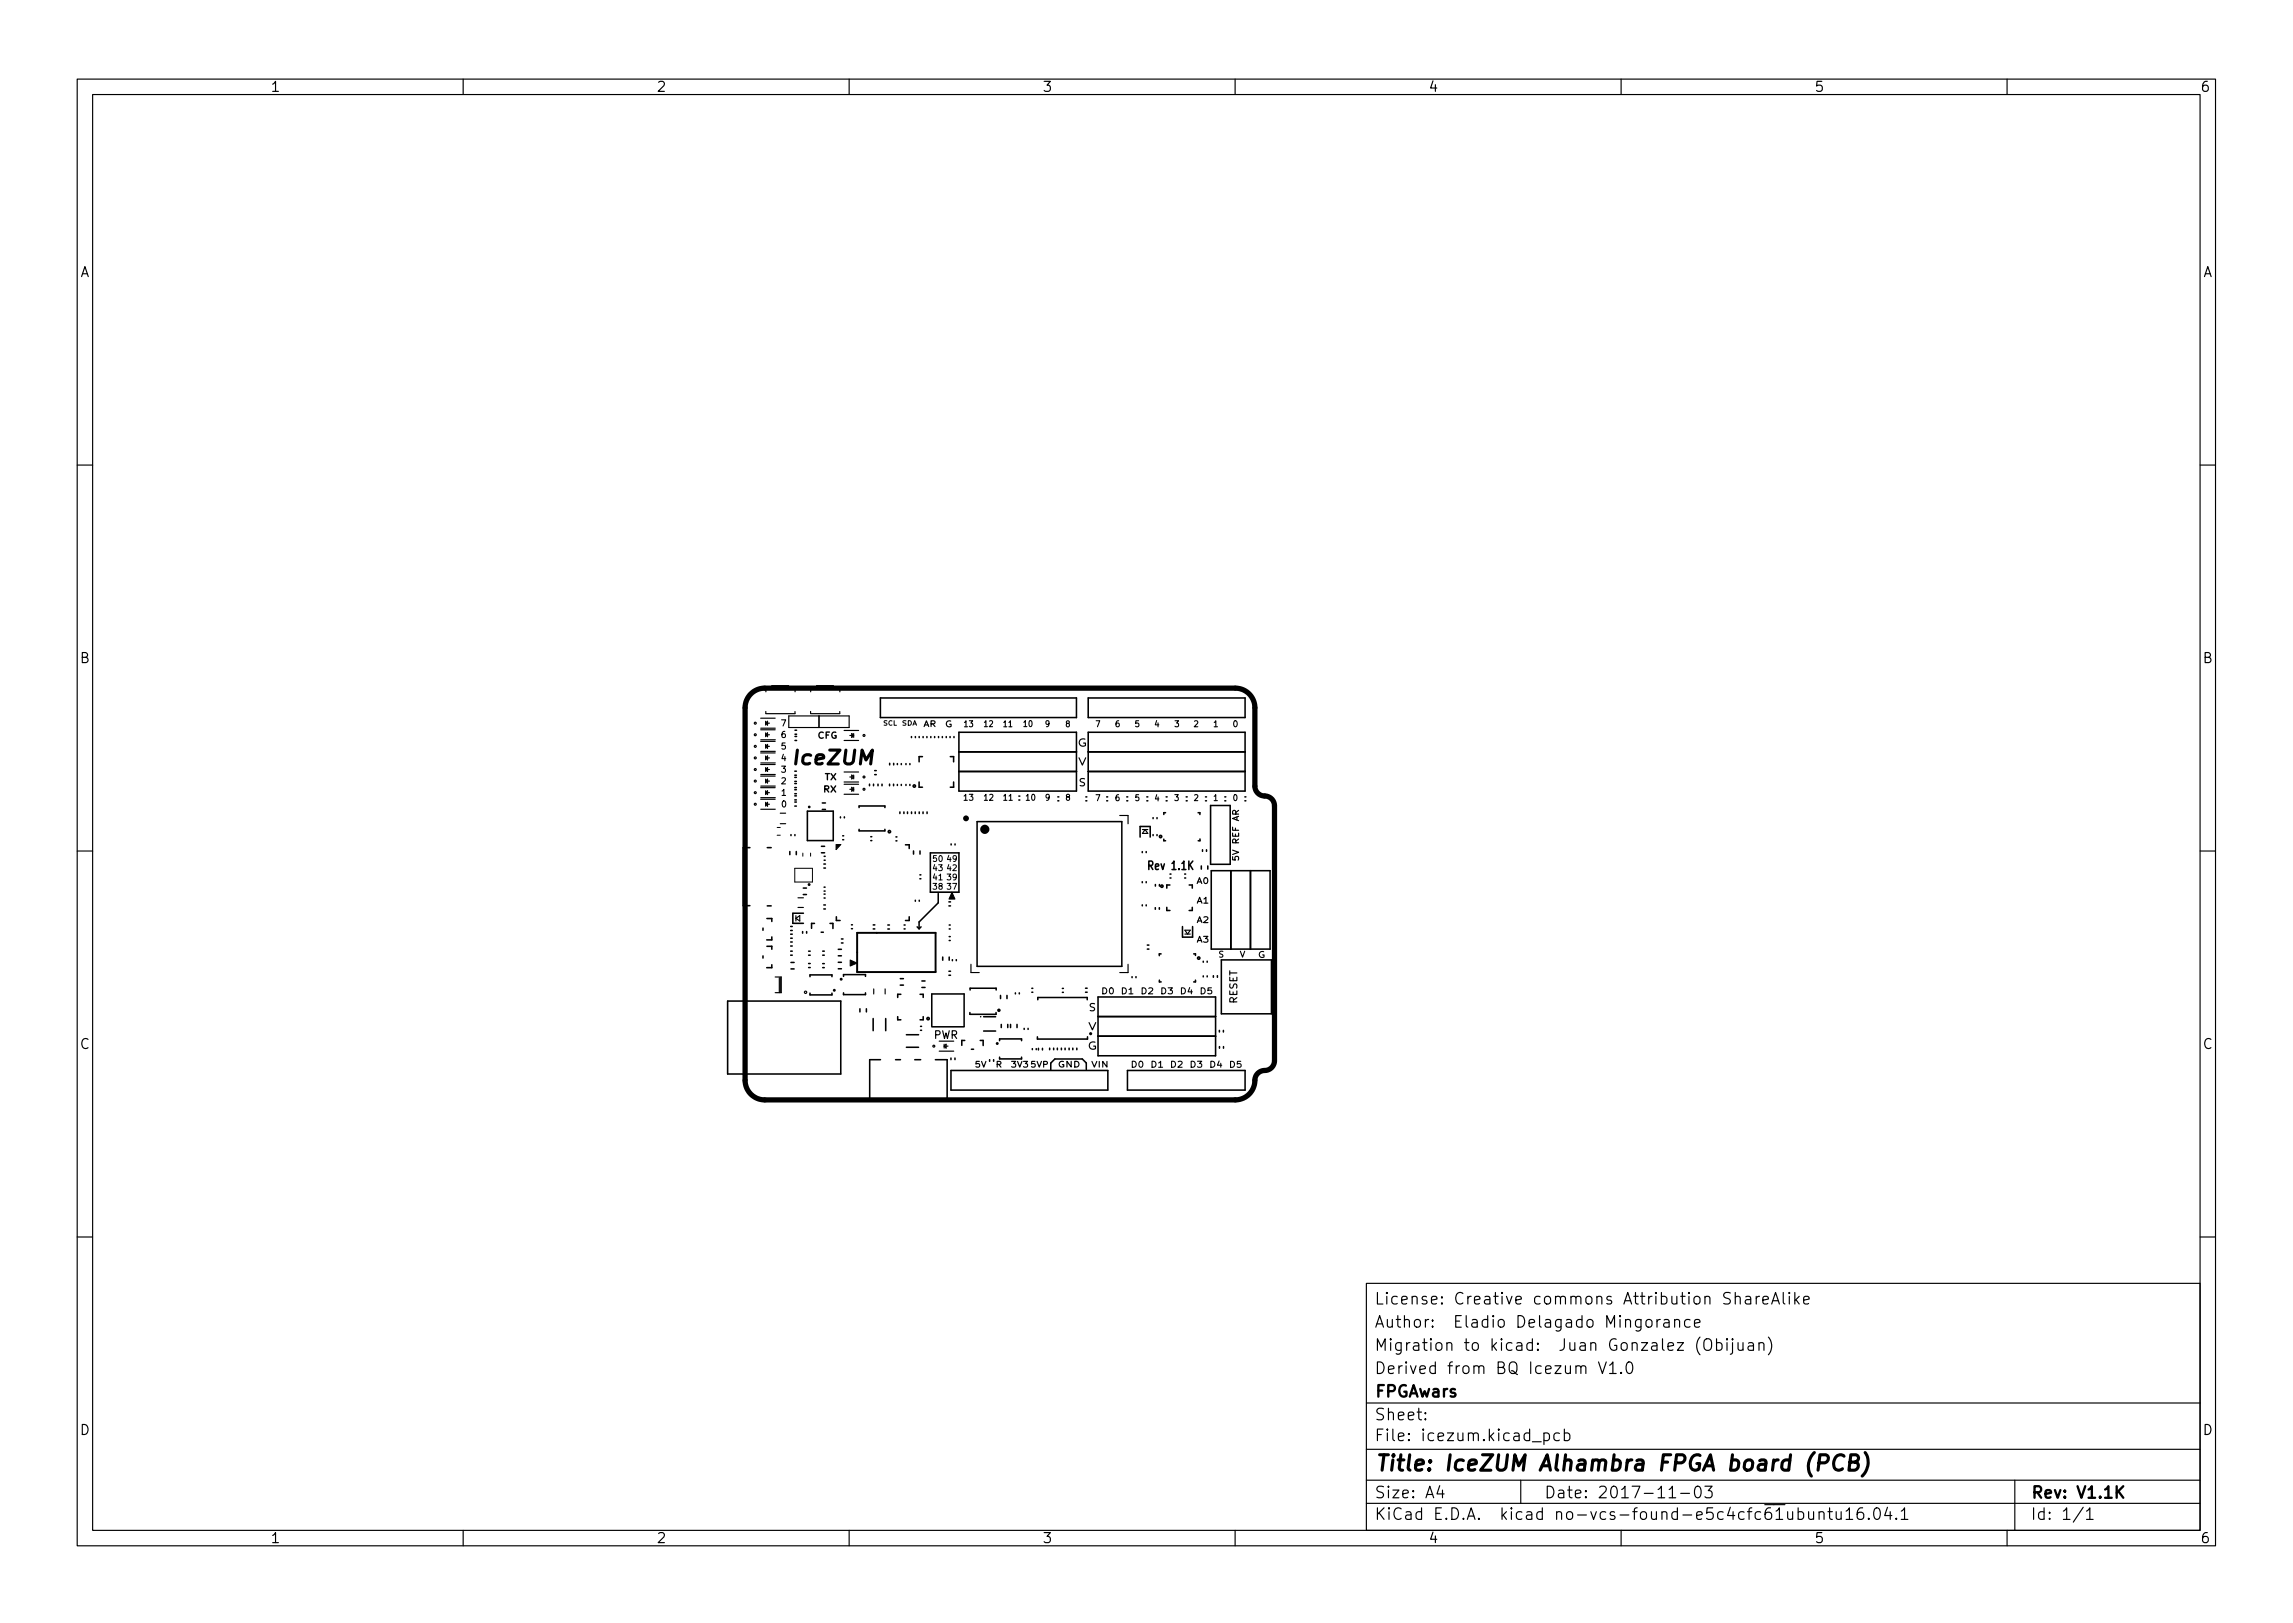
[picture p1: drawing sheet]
<svg xmlns="http://www.w3.org/2000/svg" width="297mm" height="210mm" viewBox="0 0 297 210" stroke-linecap="round" stroke-linejoin="round" font-family="sans-serif">
<defs><g id="words">
<text font-size="2.8" x="178" y="190.6">Title: IceZUM Alhambra FPGA board (PCB)</text>
<text font-size="2.5" x="103.1" y="99.1">IceZUM</text>
<g font-size="2.1">
<text x="178" y="172">Author: Eladio Delagado Mingorance</text>
<text x="178" y="169">License: Creative commons Attribution ShareAlike</text>
<text x="178" y="178">Derived from BQ Icezum V1.0</text>
<text x="178" y="175">Migration to kicad: Juan Gonzalez (Obijuan)</text>
<text x="178" y="184">Sheet:</text>
<text x="178" y="181">FPGAwars</text>
<text x="178" y="186.7">File: icezum.kicad_pcb</text>
<text x="178" y="196.9">KiCad E.D.A. kicad no-vcs-found-e5c4cfc61ubuntu16.04.1</text>
<text x="178" y="194.1">Size: A4</text>
<text x="200" y="194.1">Date: 2017-11-03</text>
<text x="263" y="194.1">Rev: V1.1K</text>
<text x="263" y="196.9">Id: 1/1</text>
</g>
<g font-size="1.8">
<text x="35" y="11.9">1</text>
<text x="85" y="11.9">2</text>
<text x="135" y="11.9">3</text>
<text x="185" y="11.9">4</text>
<text x="235" y="11.9">5</text>
<text x="285" y="11.9">6</text>
<text x="10.3" y="35.9">A</text>
<text x="285.3" y="35.9">A</text>
<text x="10.3" y="85.9">B</text>
<text x="285.3" y="85.9">B</text>
<text x="10.3" y="135.9">C</text>
<text x="285.3" y="135.9">C</text>
<text x="10.3" y="185.9">D</text>
<text x="285.3" y="185.9">D</text>
<text x="35" y="199.9">1</text>
<text x="85" y="199.9">2</text>
<text x="135" y="199.9">3</text>
<text x="185" y="199.9">4</text>
<text x="235" y="199.9">5</text>
<text x="285" y="199.9">6</text>
</g>
<text font-size="1.5" x="149" y="112.7">Rev 1.1K</text>
<text font-size="1.4" x="120.9" y="134.6">PWR</text>
<g font-size="1.3">
<text x="139.5" y="96.7">G</text>
<text x="139.6" y="99.2">V</text>
<text x="139.7" y="101.9">S</text>
<text x="141" y="131">S</text>
<text x="160.3" y="130.1" transform="rotate(-90 160.3 130.1)">RESET</text>
<text x="140.8" y="136">G</text>
<text x="140.9" y="133.5">V</text>
</g>
<g font-size="1.1">
<text x="101.2" y="94.1">7</text>
<text x="101.2" y="95.6">6</text>
<text x="106" y="95.7">CFG</text>
<text x="122.4" y="94.2">G</text>
<text x="124.9" y="94.2">13</text>
<text x="127.5" y="94.2">12</text>
<text x="130" y="94.2">11</text>
<text x="132.6" y="94.2">10</text>
<text x="135.4" y="94.2">9</text>
<text x="138.1" y="94.2">8</text>
<text x="142" y="94.2">7</text>
<text x="144.5" y="94.2">6</text>
<text x="147" y="94.2">5</text>
<text x="149.6" y="94.2">4</text>
<text x="152.2" y="94.2">3</text>
<text x="154.7" y="94.2">2</text>
<text x="157.2" y="94.2">1</text>
<text x="159.7" y="94.2">0</text>
<text x="101.2" y="101.6">2</text>
<text x="101.2" y="100.1">3</text>
<text x="101.2" y="98.6">4</text>
<text x="101.2" y="97.1">5</text>
<text x="106.9" y="101.1">TX</text>
<text x="101.2" y="103.1">1</text>
<text x="101.3" y="104.6">0</text>
<text x="106.8" y="102.6">RX</text>
<text x="124.9" y="103.7">13</text>
<text x="127.5" y="103.7">12</text>
<text x="130" y="103.7">11</text>
<text x="132.9" y="103.7">10</text>
<text x="135.4" y="103.7">9</text>
<text x="138.1" y="103.7">8</text>
<text x="141.9" y="103.8">7</text>
<text x="144.5" y="103.8">6</text>
<text x="147" y="103.8">5</text>
<text x="149.6" y="103.8">4</text>
<text x="152.1" y="103.8">3</text>
<text x="154.7" y="103.8">2</text>
<text x="157.2" y="103.8">1</text>
<text x="159.7" y="103.8">0</text>
<text x="120.9" y="112.8">43</text>
<text x="120.9" y="111.6">50</text>
<text x="122.7" y="112.8">42</text>
<text x="122.7" y="111.6">49</text>
<text x="160.5" y="111.5" transform="rotate(-90 160.5 111.5)">5V REF AR</text>
<text x="120.9" y="115.2">38</text>
<text x="120.9" y="114">41</text>
<text x="122.7" y="115.2">37</text>
<text x="122.7" y="114">39</text>
<text x="155" y="114.5">A0</text>
<text x="155" y="119.6">A2</text>
<text x="155" y="117">A1</text>
<text x="155" y="122.1">A3</text>
<text x="157.9" y="124">S</text>
<text x="160.6" y="124">V</text>
<text x="162.9" y="124.1">G</text>
<text x="142.7" y="128.8">D0</text>
<text x="145.3" y="128.8">D1</text>
<text x="147.8" y="128.8">D2</text>
<text x="150.4" y="128.8">D3</text>
<text x="152.9" y="128.8">D4</text>
<text x="155.5" y="128.8">D5</text>
<text x="146.5" y="138.3">D0</text>
<text x="149.1" y="138.3">D1</text>
<text x="151.6" y="138.3">D2</text>
<text x="154.2" y="138.3">D3</text>
<text x="156.7" y="138.3">D4</text>
<text x="159.3" y="138.3">D5</text>
</g>
<g font-size="1">
<text x="119.6" y="94.2">AR</text>
<text x="126.3" y="138.3">5V</text>
<text x="129" y="138.3">R</text>
<text x="131" y="138.3">3V3</text>
<text x="133.5" y="138.3">5VP</text>
<text x="137" y="138.3">GND</text>
<text x="141.4" y="138.3">VIN</text>
</g>
<text font-size=".8" x="114.4" y="94">SCL SDA</text>
</g></defs>
<g fill="none" stroke="#000" stroke-width=".15">
<path d="M10 10.2h277v190.1h-277zM12 12.2h273v186.1h-273zM60 10.2v2M110 10.2v2M160 10.2v2M210 10.2v2M260 10.2v2M10 60.2h2M285 60.2h2M98.5 99h1.9M98.5 97.5h1.9M98.5 96h1.9"/>
<path d="M98.5 94.5h1.9M98.5 93h1.9M98.6 98.8h1.8M98.6 97.3h1.8M98.6 95.8h1.8M98.6 94.3h1.8M99.2 93.4v.5M99.2 94.9v.5M99.2 96.4v.5M99.2 97.9v.5M99.2 99.4v.5M99.2 96.7l.2-.3v.5z"/>
<path d="M99.2 92.2v.2M99.2 89.6v-.3h3.8v.3M99.2 99.7h.5M99.2 98.2h.5M99.2 96.7h.5M99.2 95.2h.5M99.2 93.7h.5M99.4 93.4v.5l-.2-.2zM99.4 94.9v.5l-.2-.2zM99.4 97.9v.5l-.2-.2zM99.4 99.4v.5l-.2-.2zM100 89.3v-.5h2.1v.5"/>
<path d="M102.2 92.7h7.8v1.5h-7.8zM103 92.2v.3h-3.8M105 92.2v.2M105 89.6v-.3h3.8v.3M105.8 89.3v-.5h2.1v.5M106.1 92.7v1.5M108.8 92.2v.3h-3.8M109.3 94.6h1.9M109.3 95.9h1.9M110.1 95.3h.4M110.3 95l.3 .3-.3 .2zM110.6 95v.5"/>
<path d="M10 110.2h2M98.5 103.5h1.9M98.5 102h1.9M98.5 100.5h1.9M98.6 104.8h1.8M98.6 103.3h1.8M98.6 101.8h1.8M98.6 100.3h1.8M99.2 100.9v.5M99.2 102.4v.5M99.2 103.9v.5M99.2 104.2h.5"/>
<path d="M99.2 102.7h.5M99.2 101.2h.5M99.4 103.9v.5l-.2-.2zM99.4 100.9v.5l-.2-.2zM99.4 102.4v.5l-.2-.2zM101.1 105.3h.7M101.1 106.7h.7M103.1 119l.5-.4v.7zM103.1 118.6v.7M103.4 116.3h.7M103.4 117.6h.7M108.3 109.4h.6l-.6 .7z"/>
<path d="M108.4 109.6h.1M108.5 109.7l.2-.2h-.3v.3M109.3 101.6h1.9M109.3 102.9h1.9M109.3 101.3h1.9M109.3 100h1.9M110.1 102.2h.4M110.1 100.7h.4M110.3 102l.3 .2-.3 .3zM110.3 100.4l.3 .3-.3 .2zM110.6 100.4v.5M110.6 102v.5"/>
<path d="M145.1 105.6h1v1.1M148 107.5h.7M148.3 107.5l.4 .5h-.7zM285 110.2h2M100.4 126.6h.8v2h-.8M101 126.6v2M101.1 126.6v2M113.2 128.1v.7M114.7 128.1v.7M121.7 136.2h1.8M122.3 135.3v.5M122.3 135.5l.3-.2v.5z"/>
<path d="M122.4 135.5h.4M125.8 124.9v1.1h1.1M146.1 124.9v1.1h-1M153.5 120.5h.7l-.4 .5zM153.5 121h.7M164.7 126.4h.5v2.9h-.5M10 160.2h2M177 166.3h108v32h-108zM207.1 176.4l.5 1.5 .5-1.5M208.5 176.9l.4-.5v1.5M208.5 177.9h.9M210 177.8l.1 .1h-.1h-.1l.1-.1v.1"/>
<path d="M210.8 176.6a.36 .36 0 0 1 .4-.2 .36 .36 0 0 1 .2 .3 .77 .77 0 0 1-.4 1.2 .91 .91 0 0 1-.2-1.3zM213.4 171a.41 .41 0 0 1 .6 .2v.4a.41 .41 0 0 1-.4 .3 .41 .41 0 0 1-.4-.3v-.4zM214.6 170.9v1M215.1 170.9a.38 .38 0 0 0-.5 .3M215.6 171l.1-.1 .4 .1 .1 .9M216.2 171.3l-.5 .1a.29 .29 0 0 0-.2 .2 .29 .29 0 0 0 .2 .3h.5M216.9 171.1a.37 .37 0 0 1 .7 0v.8M216.9 170.9v1M218.9 171l-.4-.1-.3 .3v.4l.2 .3h.1h.4M219.5 171.4l.7-.1-.1-.3-.4-.1-.2 .2 .1 .8h.1h.4M220.2 173.2a1.72 1.72 0 0 0 0 2.3M220.8 173.6a.5 .5 0 0 1 .6-.2 .5 .5 0 0 1 .3 .5v.5a.5 .5 0 0 1-.5 .6 .5 .5 0 0 1-.5-.6z"/>
<path d="M222.4 174l.4-.1 .3 .3v.4l-.2 .3h-.1h-.4M222.4 173.4v1.5M223.7 173.4l-.1 .1 .1 .1 .1-.1-.1-.1v.2M223.7 173.9v1M224.4 173.9v1.3v.2h-.3M224.4 173.4v.1v.1l.1-.1-.1-.1v.2M224.8 168.1a.37 .37 0 0 1 .6 0v.8M225.1 173.9l.1 1a.41 .41 0 0 0 .6-.1M225.8 173.9v1M226.1 168l.2-.1 .4 .1 .1 .9M226.5 174l.1-.1 .5 .1v.9M226.8 168.3l-.5 .1a.29 .29 0 0 0-.2 .2 .29 .29 0 0 0 .2 .3h.5"/>
<path d="M227.1 174.3l-.5 .1a.29 .29 0 0 0-.2 .2 .29 .29 0 0 0 .2 .3h.5M227.5 167.9v1M227.9 174.1a.37 .37 0 0 1 .6 0v.8M227.9 173.9v1M227.9 167.9a.38 .38 0 0 0-.4 .3M228.4 168.4l.7-.1-.1-.3-.4-.1-.2 .2v.8h.2h.4M229.1 173.2a1.72 1.72 0 0 1 0 2.3M229.5 168.9l.5-1.5 .5 1.5M229.6 168.5h.8M231 167.4v1.3l.2 .2M231.8 167.4l-.1 .1 .1 .1 .1-.1-.1-.1v.2M231.8 167.9v1"/>
<path d="M232.5 167.4v1.5M232.6 168.4l.5 .5M233.1 167.9l-.6 .6M233.6 168.4l.8-.1-.1-.3-.4-.1-.3 .2 .1 .8h.2h.4M285 160.2h2M60 198.3v2M110 198.3v2M160 198.3v2M177 194.8h108M177 191.8h108M177 187.8h108M177 181.8h108"/>
<path d="M184.6 183.8l.1 .1h-.1v-.1v.1M184.6 183l.1 .1h-.1v-.1v.1M186.5 192.5l-.4 1h1M186.9 193v1M197 191.8v3M200 185.7l.4-.1 .3 .3v.4l-.1 .3h-.2h-.4M200 185.6v1.5M202 185.7l-.4-.1-.3 .3v.4l.1 .3h.2h.4M202.6 185.7l.5-.1 .3 .3v.4l-.2 .3h-.1h-.5M202.6 185.1v1.5M210 198.3v2M216.2 194h.9"/>
<path d="M217.7 193.5h1.2M219.6 192.7a.36 .36 0 0 1 .4-.2 .36 .36 0 0 1 .3 .3 .77 .77 0 0 1-.4 1.2 .91 .91 0 0 1-.3-1.3zM220.9 192.5h.9l-.5 .6a.41 .41 0 0 1 .5 .3v.3l-.2 .3h-.5l-.2-.1M232.9 195.9l.5-.1 .2 .3v.4l-.1 .3h-.1h-.5M232.9 195.3v1.5M234.3 195.8l.1 1a.41 .41 0 0 0 .5-.1M234.9 195.8v1M235.6 196a.37 .37 0 0 1 .7 0v.8M235.6 195.8v1M236.8 195.8h.6M237 195.3v1.3l.1 .2h.3M237.9 195.8v1a.41 .41 0 0 0 .6-.1"/>
<path d="M238.5 195.8v1M239.1 195.8l.5-.5v1.5M239.1 196.8h.9M241.3 195.3a.59 .59 0 0 0-.7 .7v.5l.1 .3h.4l.3-.1v-.5l-.1-.2-.4-.1-.3 .3M242.1 196.7v.1h-.1l.1-.1v.1M242.9 195.4a.36 .36 0 0 1 .6 .2 .77 .77 0 0 1-.4 1.2 1 1 0 0 1-.2-1.4zM244.5 195.3l-.4 1h1M244.9 195.8v1M245.6 196.7l.1 .1h-.1v-.1v.1M246.3 195.8l.4-.5v1.5M246.3 196.8h.8M260 198.3v2"/>
<path d="M261 191.8v6.5M269.9 195.3l-1.3 1.9M270.3 195.8l.4-.5v1.5M270.3 196.8h.8"/>
<circle cx="97.8" cy="98.2" r=".13"/>
<circle cx="97.8" cy="95.2" r=".13"/>
<circle cx="97.8" cy="99.7" r=".13"/>
<circle cx="97.8" cy="93.7" r=".13"/>
<circle cx="97.8" cy="96.7" r=".13"/>
<circle cx="111.9" cy="95.3" r=".13"/>
<circle cx="97.8" cy="104.2" r=".13"/>
<circle cx="97.8" cy="101.2" r=".13"/>
<circle cx="97.8" cy="102.7" r=".13"/>
<circle cx="111.9" cy="102.2" r=".13"/>
<circle cx="111.9" cy="100.7" r=".13"/>
<circle cx="104.4" cy="128.5" r=".15"/>
<circle cx="121" cy="135.5" r=".13"/>
</g>
<path d="M274.4 193.2l.7 .8M275.1 192.5l-.9 .9" fill="none" stroke="#000" stroke-width=".3"/>
<path d="M235.6 189.5h.8a.55 .55 0 0 0 .4-.5 .55 .55 0 0 0-.3-.5h-.7l-.3 2M238.9 188.7a.73 .73 0 0 0-1.2 .2 .97 .97 0 0 0 .4 1.6l.6-.2M239.6 189.4h.7a.49 .49 0 0 0 .4-.4 .49 .49 0 0 0-.3-.5h-.6l-.3 2h.8a.53 .53 0 0 0 .4-.5 .53 .53 0 0 0-.4-.6M241.6 188.2a2.32 2.32 0 0 1-.4 3" fill="none" stroke="#000" stroke-width=".4"/>
<g fill="none" stroke="#000" stroke-width=".2">
<path d="M103 95.9h.2M103 95.4h.2M103 94.6h.2M103 95.1h.2M114 90.4h25.4v2.6h-25.4zM115.2 98.9v.2M115.8 98.9v.2M116.2 98.9v.2M116.8 98.9v.2M117.4 98.9v.2M117.9 98.9v.2M118.1 95.4v.2"/>
<path d="M118.6 95.4v.2M119.1 95.4v.2M119.5 98h-.4v.7M119.6 95.4v.2M120.1 95.4v.2M120.6 95.4v.2M121.1 95.4v.2M121.6 95.4v.2M122.1 95.4v.2M122.6 95.4v.2M123.1 95.4v.2M123.1 98h.4v.7"/>
<path d="M123.6 95.4v.2M124.2 94.9h15.2v7.6h-15.2zM124.2 97.4h15.2M124.2 99.9h15.2M141 90.4h20.3v2.6h-20.3zM141 94.9h20.3v7.6h-20.3zM141 97.4h20.3M141 99.9h20.3M97.1 109.8h-.8v7.5h.8M99.3 119h.7v.4M99.4 109.8h.5M99.4 117.4h.5"/>
<path d="M102.3 110.3v.4M102.5 108.1v.2M102.7 118.3v1.3h1.4M102.7 118.3h1.4M103 104.4h.2M103 103.6h.2M103 103.9h.2M103 103.1h.2M103 102.8h.2M103 102.3h.2M103 101.5h.2M103 102h.2"/>
<path d="M103 101.2h.2M103 100.7h.2M103 100.4h.2M103 108.1v.2M103.2 110.3v.4M104.1 115h.4M104.1 115.9h.4M104.6 105.1h3.3v3.8h-3.3zM105.5 119.6h-.4v.7M106.4 109.6h.4M106.4 110.5h.4M106.5 104h.4"/>
<path d="M106.5 104.9h.4M106.7 117.8h.2M106.7 117.2h.2M106.7 112.5h.2M106.7 111.9h.2M106.8 115.4h.1M106.8 114.9h.1M106.8 115.8h.1M106.8 116.3h.1M106.8 110.9h.1M106.8 111.4h.1M107.5 119.6h.4v.7"/>
<path d="M108.3 118.8v.4h.5M108.9 105.8v.2M109.2 108.3h.1M109.2 108.8h.1M109.4 105.8v.2M110.3 119.8h.1M111.3 104.6v-.2h3.3v.2M111.3 107.4v.2h3.3v-.2M112.6 101.6v.2M112.8 108.9h.1M112.8 108.4h.1M113.1 119.8h.2"/>
<path d="M113.2 101.6v.2M113.3 100.4h.2M113.7 101.6v.2M114.3 101.6v.2M115 119.8h.2M115.2 101.6v.2M115.8 101.6v.2M116.1 108.4h.1M116.1 108.9h.1M116.2 101.6v.2M116.6 105.2v.2M116.8 101.6v.2"/>
<path d="M117.1 105.2v.2M117.1 119.8h.1M117.3 109.4h.5v.5M117.4 101.6v.2M117.6 105.2v.2M117.8 118.8v.4h-.5M117.9 101.6v.2M118.1 105.2v.2M118.3 110.2v.4M118.6 105.2v.2M118.6 116.6v.2M119.1 101.3v.7h.4"/>
<path d="M119.1 105.2v.2M119.1 116.6v.2M119.2 113.8h.1M119.2 113.3h.1M119.2 110.2v.4M119.6 105.2v.2M120.1 105.2v.2M120.5 110.5h3.7v5.1h-3.7zM121.5 115.8v1.2l-2.4 2.4v.9M122.9 117.4h.2M122.9 116.8h.2M123 119.8h.1"/>
<path d="M123.2 109.3v.2M123.5 101.3v.7h-.4M123.7 109.3v.2M126.6 106.4h18.7v18.8h-18.7zM132 103.6h.1M132 103.1h.1M137 103.2h.2M137 103.7h.2M140.7 103.2h.1M140.7 103.7h.1M143.4 103.2h.1M143.4 103.7h.1"/>
<path d="M146 103.2h.1M146 103.7h.1M148 110.3v.2M148 114.2v.2M148 117.2v.2M148.5 110.3v.2M148.5 114.2v.2M148.5 117.2v.2M148.6 103.2h.1M148.6 103.7h.1M149 107.1h-1.3v1.3M149 107.1v1.3"/>
<path d="M149.4 105.9v.2M149.4 108.1v.2M149.7 117.6v.2M149.7 114.6v.2M149.9 105.9v.2M149.9 108.1v.2M150.2 117.6v.2M150.2 114.6v.2M150.8 108.7v.2h.2M151 105.3h-.2v.2M151.1 103.2h.1M151.1 103.7h.1"/>
<path d="M151.1 117.5v.5h.5M151.6 114.6h-.5v.5M151.6 113.7h.1M153.5 113.7h.1M153.7 103.2h.1M153.7 103.7h.1M154 114.6h.4v.5M154.4 117.5v.5h-.4M155.2 105.3h.2v.2M155.4 108.7v.2h-.2M155.6 112.2v.4M155.8 110.1v.2"/>
<path d="M156.2 103.2h.1M156.2 103.7h.1M156.3 110.1v.2M156.5 112.2v.4M156.8 104.4h2.6v7.6h-2.6zM156.9 112.8h7.6v10.2h-7.6zM158.7 103.2h.1M158.7 103.7h.1M159.4 112.8v10.2M161.3 103.2h.1M161.3 103.7h.1M162 112.8v10.2"/>
<path d="M94.3 129.7h14.6v9.4h-14.6zM98.8 120.2v.3M98.8 123.8v.3M99.3 122.6h.7v.4M100 121.4v.4h-.7M100 125v.4h-.7M102.4 120h.2M102.4 120.5h.2M102.4 121h.2M102.4 121.5h.2M102.4 123.2h.2M102.4 123.7h.2"/>
<path d="M102.4 122.6h.2M102.4 122h.2M102.5 125.5h.4M102.5 124.7h.4M104 120.7v.2M104.5 120.7v.2M104.8 123.2h.2M104.8 123.7h.2M104.8 124.8h.2M104.8 125.3h.2M104.9 126.5v-.2h2.9v.2M104.9 128.7v.2h2.9v-.2"/>
<path d="M106.4 120.8h.3M106.6 125.4h.2M106.6 123.2h.2M106.6 123.7h.2M106.6 124.8h.2M108.6 123h.4M108.6 123.8h.4M108.6 124.7h.4M108.6 125.5h.4M109 122.2h.2M109 121.6h.2M109.3 126.5v-.2h2.8v.2"/>
<path d="M109.3 128.6v.2h2.8v-.2M110.3 120.3h.1M111.4 130.7v.4M112.2 130.7v.4M113.1 131.9v1.6M113.1 120.3h.2M114.1 137.3h-1.4v5.2h10v-5.2h-1.5M114.7 131.9v1.6M115 120.4h.2M116 137.3h.6M116.3 131.7v.4h.4M116.6 127.6h.4"/>
<path d="M116.6 126.8h.4M116.7 128.8h-.4v.4M117.1 120.3h.1M117.4 134h1.6M117.4 135.7h1.6M118.5 137.3h.8M118.8 120.1l.3 .2M119.2 128.8h.4v.4M119.3 133h.1M119.3 133.5h.1M119.3 120.1l-.2 .2M119.4 127.9h.4"/>
<path d="M119.4 127.1h.4M119.6 131.7v.4h-.4M120.7 133h4.2M120.7 133v-4.2h4.2v4.2M122.1 124v.4M122.9 125.8h.2M122.9 126.3h.2M123 124v.4M123 121.3h.1M123 121.8h.1M123 120.3h.1M123.2 137.1v.2"/>
<path d="M123.2 138.7h20.3v2.5h-20.3zM123.4 124.3v.2M123.7 137.1v.2M123.9 124.3v.2M125 134.8h-.4v.6M125.6 131.2v.2h3.4v-.2M125.7 128.3v-.3h3.3v.3M125.8 135.9h.3M127 134.8h.4v.6M127 131.7h.1M127.4 131.7h1.6M127.4 133.6h1.6"/>
<path d="M128.2 137.3v.2M129.5 137v.2h2.8v-.2M129.5 134.8v-.2h2.8v.2M129.6 129v.4M129.7 132.7v.4M130.4 129v.4M130.5 132.7v.4M130.9 132.7v.4M131.5 128.6v.2M131.7 132.7v.4M132 128.6v.2M132.7 133.2v.2"/>
<path d="M133.2 133.2v.2M133.7 128h.1M133.7 128.5h.1M133.7 135.8v.2M134.2 135.8v.2M134.4 134.3v.3h6.5v-.3M134.4 129.5v-.3h6.4v.3M134.5 135.8v.2M135 135.8v.2M136 135.8v.2M136.5 135.8v.2M137 135.8v.2"/>
<path d="M137.5 135.8v.2M137.6 128.6h.1M137.6 128h.1M138 135.8v.2M138.5 135.8v.2M139 135.8v.2M139.5 135.8v.2M140.6 128h.2M140.6 128.5h.2M140.7 138.6v-.9l-.5-.5h-3.6l-.5 .5v.9M142.2 129.2h15.3v7.6h-15.3zM142.2 134.2h15.3"/>
<path d="M142.2 131.7h15.3M146 138.7h15.3v2.5h-15.3zM146.6 126.5v.2M147.2 126.5v.2M148.6 123h.2M148.6 122.4h.2M150.2 127v.2h.2M150.4 123.6h-.2v.2M153.2 120v1.4h1.3v-1.4M154.6 123.6h.3v.2M154.9 127v.2h-.3M155.9 124.5v.2"/>
<path d="M155.9 126.4v.2M156.4 124.5v.2M156.4 126.4v.2M157.2 126.4v.2M157.7 126.4v.2M158 133.5v.2M158 135.6v.2M158.2 124.4h6.5v6.9h-6.5zM158.5 133.5v.2M158.5 135.6v.2"/>
<circle cx="104.8" cy="114.6" r=".09"/>
<circle cx="104.8" cy="104.5" r=".08"/>
<circle cx="115.2" cy="107.7" r=".15"/>
<circle cx="118.4" cy="101.8" r=".15"/>
<circle cx="150.3" cy="108.4" r=".15"/>
<circle cx="150.5" cy="114.8" r=".15"/>
<circle cx="108.1" cy="128.3" r=".09"/>
<circle cx="109" cy="126.9" r=".09"/>
<circle cx="120.2" cy="132" r=".15"/>
<circle cx="129.2" cy="135.2" r=".09"/>
<circle cx="129.4" cy="130.9" r=".13"/>
<circle cx="141.3" cy="133.9" r=".1"/>
<circle cx="155.3" cy="124.1" r=".15"/>
</g>
<path d="M100.7 107.2h.4M100.7 108.2h.4M103 112.5h2.2v1.8h-2.2zM104 110.5v.4M105 110.5v.4M117.8 109.4h.1M120.5 115.6h3.7M124.2 110.5h.1" fill="none" stroke="#000" stroke-width=".13"/>
<circle cx="125.1" cy="106" r=".19" fill="none" stroke="#000" stroke-width=".38"/>
<path d="M97.3 89.9a2.54 2.54 0 0 1 1.8-.8h60.9a2.54 2.54 0 0 1 2.6 2.6v10.1a1.38 1.38 0 0 0 1.6 1.4l.4 .1 .3 .4 .2 .7v33a1.38 1.38 0 0 1-1.6 1.3 1.44 1.44 0 0 0-1 1.7 2.54 2.54 0 0 1-2.5 2.1h-60.9a2.54 2.54 0 0 1-2.6-2.6v-48.2a2.54 2.54 0 0 1 .8-1.8z" fill="none" stroke="#000" stroke-width=".68"/>
<path d="M111 120.8h10.2v5.1h-10.2z" fill="none" stroke="#000" stroke-width=".25"/>
<circle cx="127.6" cy="107.4" r=".3" fill="none" stroke="#000" stroke-width=".6"/>
<path d="M123.3 115.6l.4 .9h-.8zM110.1 124.4l.9 .4-.9 .4z" fill="#000" stroke="#000" stroke-width=".13"/>
<use href="#words"/>
</svg>
